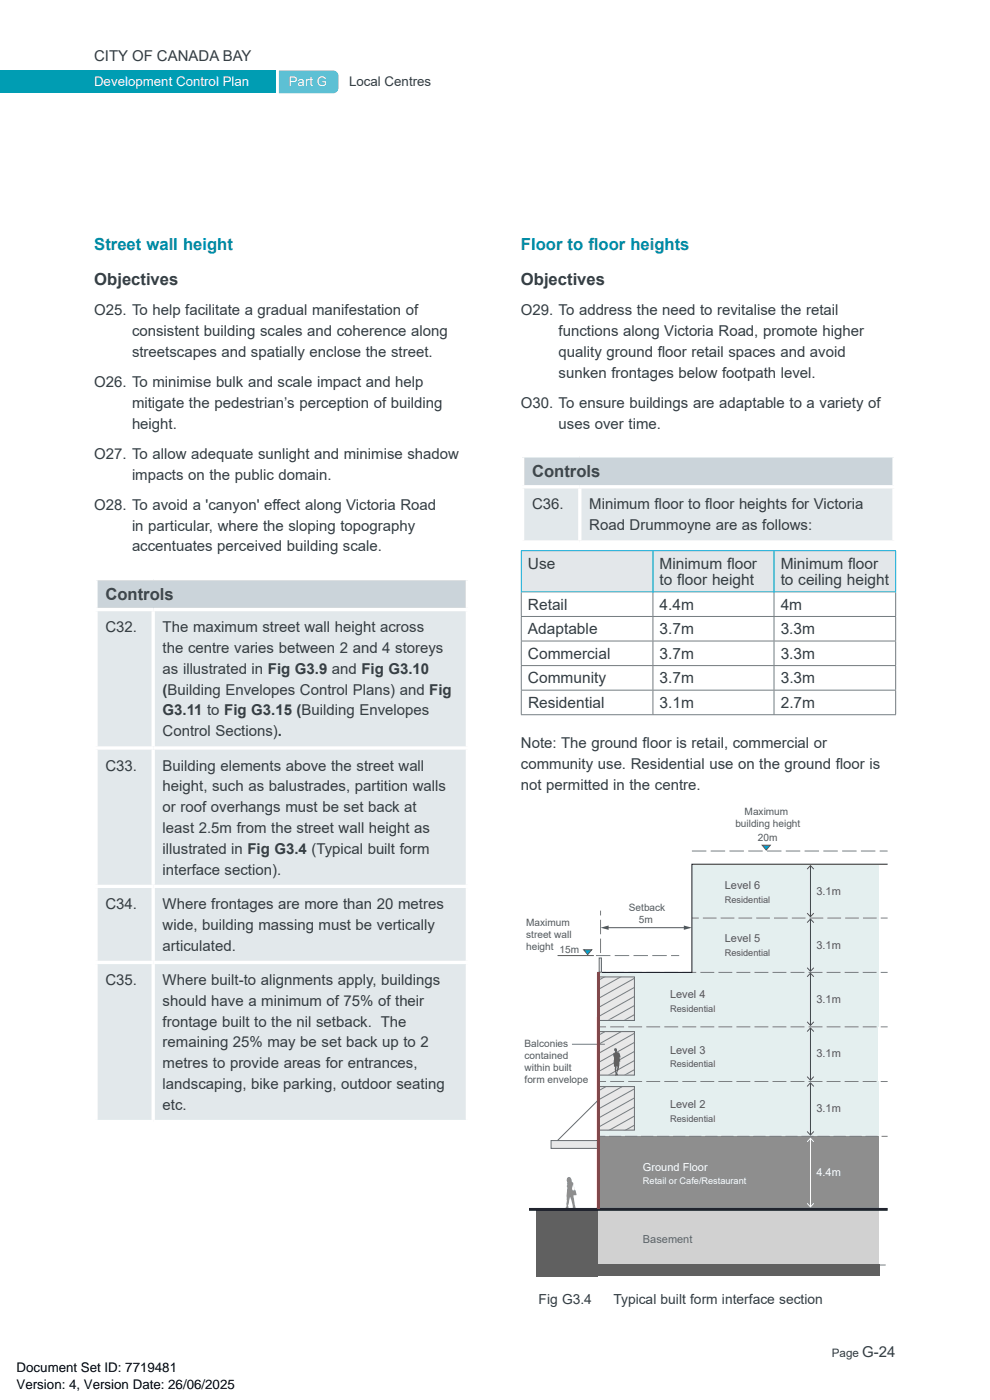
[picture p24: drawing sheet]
<svg xmlns="http://www.w3.org/2000/svg" width="210mm" height="297mm" viewBox="0 0 210 297" stroke-linecap="round" stroke-linejoin="round" font-family="sans-serif">
<defs><g id="words">
<g font-size="3.5" fill="#008ca6">
<text x="20" y="53.1">Street wall height</text>
<text x="110.5" y="53.1">Floor to f</text>
<text x="124.8" y="53.1">loor heights</text>
</g>
<g font-size="3.5" fill="#333c42">
<text x="20" y="60.5">Objectives</text>
<text x="110.5" y="60.5">Objectives</text>
</g>
<g font-size="3.5" fill="#36464f">
<text x="112.9" y="101.3">Controls</text>
<text x="22.4" y="127.3">Controls</text>
</g>
<g font-size="3.3" fill="#333c42">
<text x="112" y="120.6">Use</text>
<text x="139.9" y="120.6">Minimum f</text>
<text x="139.9" y="124.2">to f</text>
<text x="143.7" y="124.2">loor height</text>
<text x="154.2" y="120.6">loor</text>
<text x="165.6" y="120.6">Minimum f</text>
<text x="165.6" y="124.2">to ceiling height</text>
<text x="179.9" y="120.6">loor</text>
<text x="112" y="129.4">Retail</text>
<text x="139.9" y="129.4">4.4m</text>
<text x="165.6" y="129.4">4m</text>
<text x="112" y="134.6">Adaptable</text>
<text x="139.9" y="134.6">3.7m</text>
<text x="165.6" y="134.6">3.3m</text>
<text x="112" y="139.8">Commercial</text>
<text x="139.9" y="139.8">3.7m</text>
<text x="165.6" y="139.8">3.3m</text>
<text x="112" y="145">Community</text>
<text x="139.9" y="145">3.7m</text>
<text x="165.6" y="145">3.3m</text>
<text x="112" y="150.2">Residential</text>
<text x="139.9" y="150.2">3.1m</text>
<text x="165.6" y="150.2">2.7m</text>
</g>
<g font-size="3.2" fill="#333c42">
<text x="20" y="13">CITY OF CANADA BAY</text>
<text x="20" y="66.9">O25. To help facilitate a gradual manifestation of</text>
<text x="28" y="71.3">consistent building scales and coherence along</text>
<text x="110.5" y="66.9">O29. To address the need to revitalise the retail</text>
<text x="118.5" y="71.3">functions along Victoria Road, promote higher</text>
<text x="28" y="75.7">streetscapes and spatially enclose the street.</text>
<text x="118.5" y="75.7">quality ground f</text>
<text x="139.5" y="75.7">loor retail spaces and avoid</text>
<text x="20" y="82.1">O26. To minimise bulk and scale impact and help</text>
<text x="118.5" y="80.1">sunken frontages below footpath level.</text>
<text x="28" y="86.5">mitigate the pedestrian’s perception of building</text>
<text x="110.5" y="86.5">O30. To ensure buildings are adaptable to a variety of</text>
<text x="28" y="90.9">height.</text>
<text x="118.5" y="90.9">uses over time.</text>
<text x="20" y="97.3">O27. To allow adequate sunlight and minimise shadow</text>
<text x="28" y="101.8">impacts on the public domain.</text>
<text x="20" y="108.2">O28. To avoid a 'canyon' ef</text>
<text x="28" y="112.6">in particular, where the sloping topography</text>
<text x="57.8" y="108.2">fect along Victoria Road</text>
<text x="112.9" y="108.1">C36.</text>
<text x="125" y="108.1">Minimum f</text>
<text x="125" y="112.5">Road Drummoyne are as follows:</text>
<text x="138.8" y="108.1">loor to f</text>
<text x="149.6" y="108.1">loor heights for Victoria</text>
<text x="28" y="117">accentuates perceived building scale.</text>
<text x="22.4" y="134.1">C32.</text>
<text x="34.5" y="134.1">The maximum street wall height across</text>
<text x="34.5" y="138.5">the centre varies between 2 and 4 storeys</text>
<text x="34.5" y="142.9">as illustrated in Fig G3.9 and Fig G3.10</text>
<text x="34.5" y="147.4">(Building Envelopes Control Plans) and Fig</text>
<text x="34.5" y="151.8">G3.11 to Fig G3.15 (Building Envelopes</text>
<text x="34.5" y="156.2">Control Sections).</text>
<text x="110.5" y="158.7">Note: The ground f</text>
<text x="136.3" y="158.7">loor is retail, commercial or</text>
<text x="22.4" y="163.5">C33.</text>
<text x="34.5" y="163.5">Building elements above the street wall</text>
<text x="34.5" y="167.9">height, such as balustrades, partition walls</text>
<text x="110.5" y="163.1">community use. Residential use on the ground f</text>
<text x="110.5" y="167.5">not permitted in the centre.</text>
<text x="177.3" y="163.1">loor is</text>
<text x="34.5" y="172.3">or roof overhangs must be set back at</text>
<text x="34.5" y="176.7">least 2.5m from the street wall height as</text>
<text x="34.5" y="181.1">illustrated in Fig G3.4 (Typical built form</text>
<text x="34.5" y="185.5">interface section).</text>
<text x="22.4" y="192.9">C34.</text>
<text x="34.5" y="192.9">Where frontages are more than 20 metres</text>
<text x="34.5" y="197.3">wide, building massing must be vertically</text>
<text x="34.5" y="201.7">articulated.</text>
<text x="22.4" y="209">C35.</text>
<text x="34.5" y="209">Where built-to alignments apply, buildings</text>
<text x="34.5" y="213.4">should have a minimum of 75% of their</text>
<text x="34.5" y="217.8">frontage built to the nil setback. The</text>
<text x="34.5" y="222.2">remaining 25% may be set back up to 2</text>
<text x="34.5" y="226.6">metres to provide areas for entrances,</text>
<text x="34.5" y="231">landscaping, bike parking, outdoor seating</text>
<text x="34.5" y="235.4">etc.</text>
<text x="182.9" y="288">G-24</text>
</g>
<g font-size="2.9" fill="#333c42">
<text x="114.2" y="276.6">Fig G3.4</text>
<text x="130.1" y="276.6">Typical built form interface section</text>
</g>
<g font-size="2.8" fill="#fff">
<text x="20" y="18.2">Development Control Plan</text>
<text x="61.3" y="18.2">Part G</text>
</g>
<text font-size="2.8" fill="#333c42" x="74.1" y="18.2">Local Centres</text>
<g font-size="2.8">
<text x="3.5" y="291.1">Document Set ID: 7719481</text>
<text x="3.5" y="294.7">Version: 4, Version Date: 26/06/2025</text>
</g>
<text font-size="2.5" fill="#333c42" x="176.4" y="288">Page</text>
<g font-size="2.3" fill="#565656">
<text x="153.8" y="188.7">Level 6</text>
<text x="173.2" y="189.8">3.1m</text>
<text x="153.8" y="199.9">Level 5</text>
<text x="173.2" y="201.3">3.1m</text>
<text x="142.1" y="211.8">Level 4</text>
<text x="173.2" y="212.8">3.1m</text>
<text x="142.1" y="223.6">Level 3</text>
<text x="173.2" y="224.2">3.1m</text>
<text x="142.1" y="235.1">Level 2</text>
<text x="173.2" y="236">3.1m</text>
</g>
<g font-size="2.3" fill="#fff">
<text x="136.4" y="248.4">Ground Floor</text>
<text x="173.2" y="249.6">4.4m</text>
</g>
<text font-size="2.3" fill="#636363" x="136.4" y="263.8">Basement</text>
<g font-size="2.1" fill="#58595b">
<text x="158" y="173">Maximum</text>
<text x="156" y="175.5">building height</text>
<text x="160.8" y="178.3">20m</text>
<text x="111.6" y="196.5">Maximum</text>
<text x="133.4" y="193.2">Setback</text>
<text x="135.5" y="195.7">5m</text>
<text x="111.6" y="199">street wall</text>
<text x="111.6" y="201.6">height</text>
<text x="118.7" y="202.2">15m</text>
<text x="111.3" y="222.1">Balconies</text>
<text x="111.3" y="224.7">contained</text>
<text x="111.3" y="227.2">within built</text>
<text x="111.3" y="229.8">form envelope</text>
</g>
<g font-size="1.9" fill="#565656">
<text x="153.8" y="191.5">Residential</text>
<text x="153.8" y="202.7">Residential</text>
<text x="142.1" y="214.6">Residential</text>
<text x="142.1" y="226.4">Residential</text>
<text x="142.1" y="237.9">Residential</text>
</g>
<text font-size="1.9" fill="#fff" x="136.4" y="251.2">Retail or Cafe/Restaurant</text>
</g></defs>
<path d="M0 15h58.4v4.8h-58.4z" fill="#009db3"/>
<path d="M59.2 15h11.4a1.2 1.2 0 0 1 1.2 1.2v2.4a1.2 1.2 0 0 1-1.2 1.2h-11.4z" fill="#4dbaca"/>
<path d="M20.4 122.7h78.7v6.6h-78.7z" fill="#cbd4da"/>
<path d="M20.4 129.3h12.1v29.4h-12.1zM32.5 129.3h66.6v29.4h-66.6zM20.4 158.7h12.1v29.3h-12.1zM32.5 158.7h66.6v29.3h-66.6zM20.4 188h12.1v16.2h-12.1zM32.5 188h66.6v16.2h-66.6zM20.4 204.2h12.1v33.7h-12.1zM32.5 204.2h66.6v33.7h-66.6z" fill="#e2e8eb"/>
<g fill="none" stroke="#fff" stroke-width=".71" stroke-linecap="butt">
<path d="M20 122.7h79.5M20 129.3h79.5M20.4 123.1v5.9M20.4 129.7v28.6M32.5 129.7v28.6M99.1 123.1v5.9M99.1 129.7v28.6M20 158.7h79.5M20.4 159v28.7M32.5 159v28.7M99.1 159v28.7M20 188h79.5"/>
<path d="M20.4 188.4v15.4M32.5 188.4v15.4M99.1 188.4v15.4M20 204.2h79.5M20.4 204.5v33.1M32.5 204.5v33.1M99.1 204.5v33.1M20 237.9h79.5"/>
</g>
<path d="M110.9 96.7h78.7v6.6h-78.7z" fill="#cbd4da"/>
<path d="M110.9 103.3h12.1v11.7h-12.1zM123 103.3h66.6v11.7h-66.6z" fill="#e2e8eb"/>
<path d="M110.5 96.7h79.5M110.9 97.1v5.8M189.6 97.1v5.8M110.5 103.3h79.5M110.5 115h79.5M110.9 103.6v11M123 103.6v11M189.6 103.6v11" fill="none" stroke="#fff" stroke-width=".71" stroke-linecap="butt"/>
<path d="M110.6 116.8h27.9v8.8h-27.9zM138.5 116.8h25.7v8.8h-25.7zM164.2 116.8h25.8v8.8h-25.8z" fill="#e3e7ea"/>
<g fill="none" stroke="#727d84" stroke-width=".21">
<path d="M110.5 130.8h79.6M110.5 136h79.6M110.6 125.6v5.1M110.6 130.8v5.1M110.6 136.1v5M138.5 125.6v5.1M138.5 130.8v5.1M138.5 136.1v5M164.2 125.6v5.1M164.2 130.8v5.1M164.2 136.1v5M190 125.6v5.1"/>
<path d="M190 130.8v5.1M190 136.1v5M110.5 141.2h79.6M110.5 151.6h79.6M110.5 146.4h79.6M110.6 141.3v5M110.6 146.5v5.1M138.5 141.3v5M138.5 146.5v5.1M164.2 141.3v5M164.2 146.5v5.1M190 141.3v5"/>
<path d="M190 146.5v5.1"/>
</g>
<path d="M110.5 116.8h79.6M110.6 116.9v8.6M138.5 116.9v8.6M164.2 116.9v8.6M190 116.9v8.6M110.5 125.6h79.6" fill="none" stroke="#00aeef" stroke-width=".21"/>
<g fill="#e4efef">
<path d="M126.9 229.4h59.4v11.6h-59.4z"/>
<path d="M126.9 217.9h59.4v11.5h-59.4z"/>
<path d="M126.9 206.3h59.4v11.5h-59.4z"/>
<path d="M146.8 194.8h39.5v11.5h-39.5z"/>
<path d="M146.8 183.3h39.5v11.6h-39.5z"/>
</g>
<path d="M126.9 241h59.5v15.6h-59.5z" fill="#8e8e8e"/>
<path d="M121.6 251.2l-.2 .5a.56 .56 0 0 0 .3 .8h.1l.1-.2zM120.4 249.8a.61 .61 0 0 1 .7 .1 .61 .61 0 0 1 .2 .7 1.75 1.75 0 0 1 .5 1.5l.5 1.3v.1l-.6 .1 .3 2.4a.44 .44 0 0 1-.2 .7h-.2l.1-.4h-.2l-.6-2.4-.4 1.8 .1 .7h-.7l.3-.7 .1-3.6-.1-1.7z" fill-rule="evenodd" fill="#8e8e8e"/>
<path d="M113.8 256.6h51.5v2.4h-51.5z" fill="#606060"/>
<path d="M116.9 242h10v1.6h-10z" fill="#e8e8e8"/>
<path d="M116.9 242h10v1.6h-10z" fill="none" stroke="#6b6b6b" stroke-width=".21"/>
<path d="M118.3 242l8.8-8.8z" fill="#e8e8e8" stroke="#6b6b6b" stroke-width=".21"/>
<path d="M128.8 196.8h16.6" fill="none" stroke="#575756" stroke-width=".21"/>
<g fill="#575756">
<path d="M127.4 196.8l1.7-.5v1z"/>
<path d="M145.1 196.3l1.7 .5-1.7 .5z"/>
</g>
<path d="M146.8 194.8h1.4M186.8 194.8h1.5M127.1 217.8h1.5M127.1 206.3h1.5M186.8 217.8h1.5M186.8 206.3h1.5M127.1 229.4h1.5M186.8 229.4h1.5M127.1 241.1h1.3M187 241.1h1.3" fill="none" stroke="#7c7c7c" stroke-width=".21"/>
<path d="M129.2 241.1h57.4" fill="none" stroke="#7c7c7c" stroke-width=".21" stroke-dasharray="2.6 .8" stroke-linecap="butt"/>
<path d="M149.1 194.8h37.3M129.4 217.8h57M129.4 206.3h57M129.4 229.4h57" fill="none" stroke="#7c7c7c" stroke-width=".21" stroke-dasharray="2.9 .9" stroke-linecap="butt"/>
<path d="M188.3 183.3h-41.5v23h-19.9v7.4h.2v42.9" fill="none" stroke="#231f20" stroke-width=".21"/>
<path d="M118.3 202.7h7.7" fill="none" stroke="#575756" stroke-width=".21"/>
<path d="M123.8 201.5h1.7l-.8 1z" fill="#009ed4"/>
<path d="M123.8 201.5h1.7l-.8 1z" fill="none" stroke="#575756" stroke-width=".21"/>
<path d="M127.1 218.8h7.5v9.3h-7.5z" fill="#e8e8e8"/>
<path d="M127.1 218.8h7.5v9.3h-7.5z" fill="none" stroke="#6b6b6b" stroke-width=".21"/>
<path d="M127.1 207.2h7.5v9.3h-7.5z" fill="#e8e8e8"/>
<path d="M127.1 207.2h7.5v9.3h-7.5z" fill="none" stroke="#6b6b6b" stroke-width=".21"/>
<path d="M127.1 230.5h7.5v9.2h-7.5z" fill="#e8e8e8"/>
<path d="M127.1 230.5h7.5v9.2h-7.5z" fill="none" stroke="#6b6b6b" stroke-width=".21"/>
<path d="M127.1 203.2h.5v3h-.5z" fill="#e8e8e8"/>
<path d="M127.1 203.2h.5v3h-.5z" fill="none" stroke="#6b6b6b" stroke-width=".21"/>
<g fill="none" stroke="#7c7c7c" stroke-width=".21">
<path d="M128.3 207.2l-1.4 .8M128.5 218.7l-1.6 1M131.7 207.2l-4.8 2.7M132 218.7l-5.1 2.9M134.7 219.1l-7.8 4.4M134.7 207.5l-7.8 4.4M134.7 209.4l-7.8 4.4M134.7 211.3l-7.8 4.4M134.7 213.3l-5.6 3.1M134.7 215.2l-2.2 1.2M121.3 221.5h7M128.5 230.5l-1.6 .9"/>
<path d="M132 230.5l-5.1 2.9M134.7 230.9l-7.8 4.4M134.7 232.9l-7.8 4.3M134.7 234.8l-7.8 4.4M134.7 236.7l-5.6 3.2M134.7 238.6l-2.2 1.3M134.7 221.1l-7.8 4.3M134.7 223l-7.8 4.4M134.7 224.9l-5.6 3.2M134.7 226.9l-2.2 1.2"/>
</g>
<path d="M130.8 226.2l-.1 1.3 .3-1zM130.3 222.4a.45 .45 0 0 1 .6 .2 .45 .45 0 0 1-.1 .6 .75 .75 0 0 1 .7 .4 .75 .75 0 0 1 0 .8l.1 .8h-.2l-.2 1.6a1.09 1.09 0 0 0-.1 1.3l-.6 .1v-1.8a2.14 2.14 0 0 1-.3-1.7l-.1-.6a.58 .58 0 0 1 .4-.9l-.2-.4z" fill-rule="evenodd" fill="#606060"/>
<path d="M126.9 256.7h59.5v11.7h-59.5z" fill="#d1d1d1"/>
<path d="M128.1 268.4h60.2" fill="none" stroke="#7c7c7c" stroke-width=".21" stroke-dasharray="2.7 .8" stroke-linecap="butt"/>
<path d="M113.8 256.6h13.1v14.2h-13.1z" fill="#606060"/>
<path d="M112.2 256.6h76.1" fill="none" stroke="#000115" stroke-width=".58"/>
<path d="M126.9 268.3h59.6v2.5h-59.6z" fill="#606060"/>
<path d="M146.8 180.5h41.5M126.4 202.7h17.7" fill="none" stroke="#7c7c7c" stroke-width=".21" stroke-dasharray="3.1 .9" stroke-linecap="butt"/>
<path d="M126.9 206.3v50.3" fill="none" stroke="#f00" stroke-width=".58"/>
<path d="M161.7 179.3h1.7l-.9 1z" fill="#009ed4"/>
<path d="M161.7 179.3h1.7l-.9 1z" fill="none" stroke="#575756" stroke-width=".21"/>
<path d="M127.4 202.2v-9" fill="none" stroke="#7c7c7c" stroke-width=".21" stroke-dasharray="3.1 .9" stroke-linecap="butt"/>
<path d="M171.9 206.5v11" fill="none" stroke="#494949" stroke-width=".21"/>
<g fill="#494949">
<path d="M171.1 216.8l.2-.1 .6 .7 .7-.7 .1 .1-.8 .9z"/>
<path d="M171.9 206.3l.8 .8-.1 .2-.7-.7-.6 .7-.2-.2z"/>
</g>
<path d="M171.9 218.1v11" fill="none" stroke="#494949" stroke-width=".21"/>
<g fill="#494949">
<path d="M171.1 228.5l.2-.2 .6 .7 .7-.7 .1 .2-.8 .8z"/>
<path d="M171.9 217.9l.8 .9-.1 .1-.7-.7-.6 .7-.2-.1z"/>
</g>
<path d="M171.9 229.8v10.9" fill="none" stroke="#494949" stroke-width=".21"/>
<g fill="#494949">
<path d="M171.1 240.1l.2-.1 .6 .7 .7-.7 .1 .1-.8 .8z"/>
<path d="M171.9 229.6l.8 .8-.1 .1-.7-.6-.6 .6-.2-.1z"/>
</g>
<path d="M171.9 241.5v14.5" fill="none" stroke="#fff" stroke-width=".21"/>
<g fill="#fff">
<path d="M171.1 255.3l.2-.1 .6 .7 .7-.7 .1 .1-.8 .9z"/>
<path d="M171.9 241.3l.8 .9-.1 .1-.7-.7-.6 .7-.2-.1z"/>
</g>
<path d="M171.9 195v11" fill="none" stroke="#494949" stroke-width=".21"/>
<g fill="#494949">
<path d="M171.1 205.4l.2-.2 .6 .7 .7-.7 .1 .2-.8 .8z"/>
<path d="M171.9 194.8l.8 .9-.1 .1-.7-.7-.6 .7-.2-.1z"/>
</g>
<path d="M171.9 183.7v10.7" fill="none" stroke="#494949" stroke-width=".21"/>
<g fill="#494949">
<path d="M171.1 193.8l.2-.1 .6 .6 .7-.6 .1 .1-.8 .8z"/>
<path d="M171.9 183.5l.8 .8-.1 .1-.7-.6-.6 .6-.2-.1z"/>
</g>
<use href="#words"/>
</svg>
